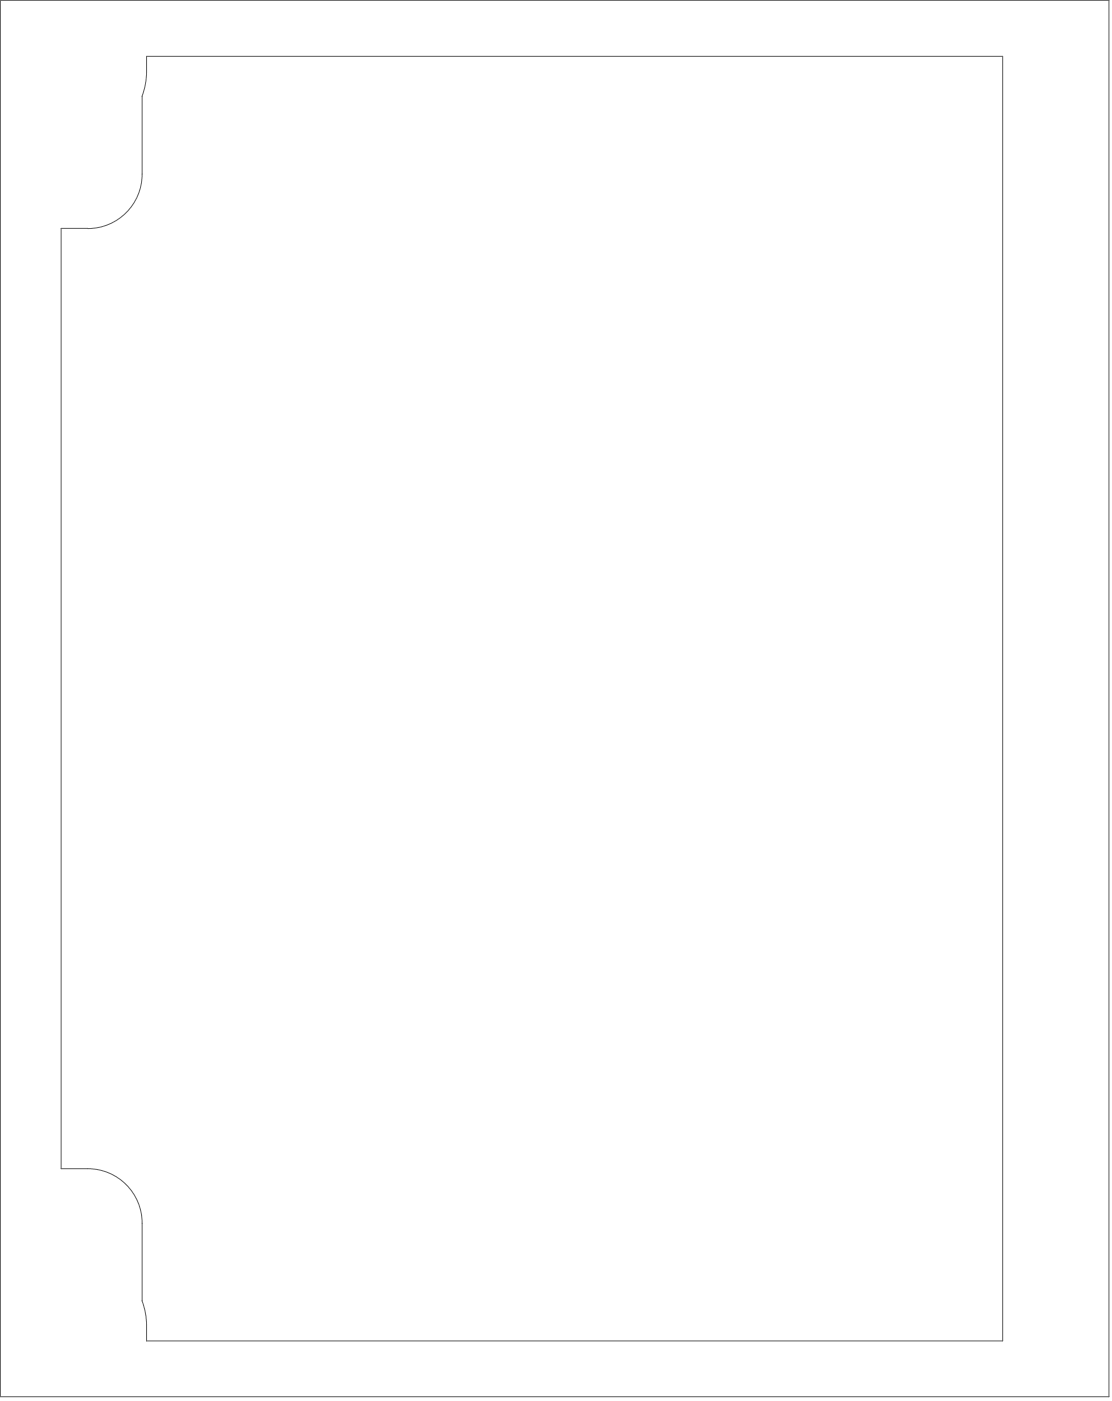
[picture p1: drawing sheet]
<svg xmlns="http://www.w3.org/2000/svg" width="244mm" height="307mm" viewBox="0 0 244 307" stroke-linecap="round" stroke-linejoin="round" font-family="sans-serif">
<path d="M.1 .1h243v305.9h-243zM31.1 21.1a15.4 15.4 0 0 0 1-5.5v-3.3h187.7v281.5h-187.7v-3.4a15.4 15.4 0 0 0-1-5.4M31.2 21.1v17a11.9 11.9 0 0 1-12 12M19.2 50h-5.8v206h5.8a11.9 11.9 0 0 1 12 12v17" fill="none" stroke="#5a5a5a" stroke-width=".22"/>
</svg>
